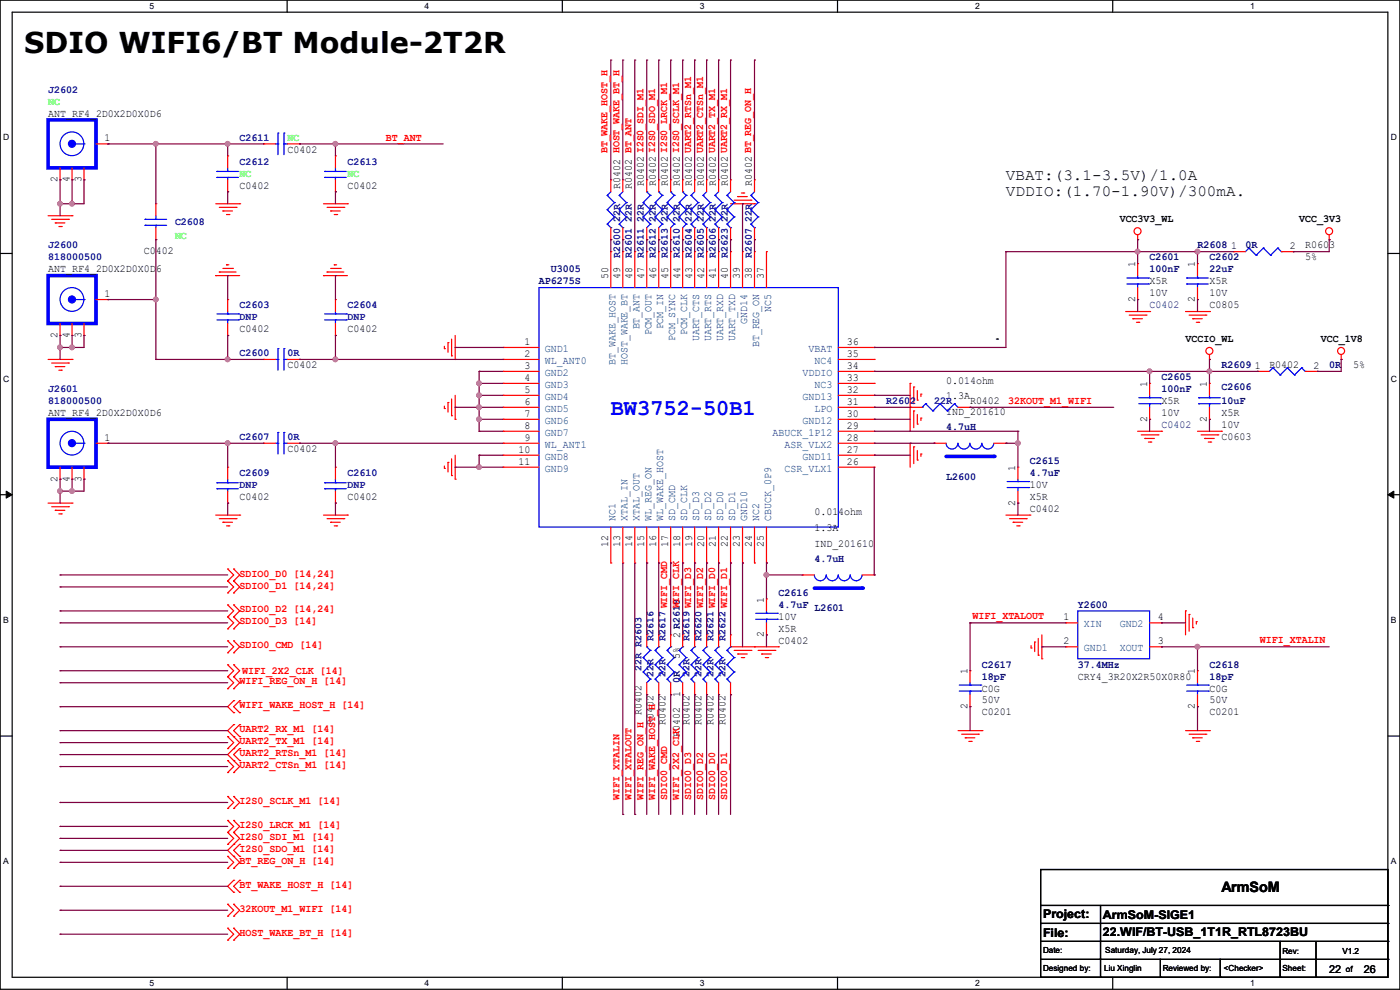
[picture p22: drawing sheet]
<svg xmlns="http://www.w3.org/2000/svg" width="297mm" height="210mm" viewBox="0 0 297 210" stroke-linecap="round" stroke-linejoin="round" font-family="sans-serif">
<defs><g id="words">
<text font-size="6.1" x="5.1" y="11.2">SDIO WIFI6/BT Module-2T2R</text>
<text font-size="4.8" fill="#00f" x="129.6" y="87.9">BW3752-50B1</text>
<g font-size="3.3">
<text x="213.4" y="38.2">VBAT:(3.1-3.5V)/1.0A</text>
<text x="213.4" y="41.5">VDDIO:(1.70-1.90V)/300mA.</text>
</g>
<text font-size="3" x="259.1" y="189.3">ArmSoM</text>
<g font-size="2.5">
<text x="221.3" y="194.7">Project:</text>
<text x="234" y="194.9">ArmSoM-SIGE1</text>
<text x="221.3" y="198.8">File:</text>
<text x="234" y="198.5">22.WIF/BT-USB_1T1R_RTL8723BU</text>
</g>
<g font-size="2.3" fill="#00009f">
<text x="10.2" y="19.7">J2602</text>
<text x="50.8" y="29.8">C2611</text>
<text x="50.8" y="34.9">C2612</text>
<text x="73.7" y="34.9">C2613</text>
<text x="37.1" y="47.6">C2608</text>
<text x="10.2" y="52.7">J2600</text>
<text x="10.2" y="55.2">818000500</text>
<text x="131.5" y="54.7" transform="rotate(-90 131.5 54.7)">R2600 22R</text>
<text x="134.1" y="54.7" transform="rotate(-90 134.1 54.7)">R2601 22R</text>
<text x="136.6" y="54.7" transform="rotate(-90 136.6 54.7)">R2611 22R</text>
<text x="139.1" y="54.7" transform="rotate(-90 139.1 54.7)">R2612 22R</text>
<text x="141.7" y="54.7" transform="rotate(-90 141.7 54.7)">R2613 22R</text>
<text x="144.2" y="54.7" transform="rotate(-90 144.2 54.7)">R2610 22R</text>
<text x="146.8" y="54.7" transform="rotate(-90 146.8 54.7)">R2604 22R</text>
<text x="149.3" y="54.7" transform="rotate(-90 149.3 54.7)">R2605 22R</text>
<text x="151.8" y="54.7" transform="rotate(-90 151.8 54.7)">R2606 22R</text>
<text x="154.4" y="54.7" transform="rotate(-90 154.4 54.7)">R2623 22R</text>
<text x="159.5" y="54.7" transform="rotate(-90 159.5 54.7)">R2607 22R</text>
<text x="50.8" y="65.4">C2603</text>
<text x="73.7" y="65.4">C2604</text>
<text x="50.8" y="67.9">DNP</text>
<text x="73.7" y="67.9">DNP</text>
<text x="50.8" y="75.6">C2600</text>
<text x="61" y="75.6">0R</text>
<text x="10.2" y="83.2">J2601</text>
<text x="10.2" y="85.7">818000500</text>
<text x="188" y="85.7">R2602</text>
<text x="198.2" y="85.7">22R</text>
<text x="50.8" y="93.3">C2607</text>
<text x="61" y="93.3">0R</text>
<text x="50.8" y="101">C2609</text>
<text x="73.7" y="101">C2610</text>
<text x="50.8" y="103.5">DNP</text>
<text x="73.7" y="103.5">DNP</text>
<text x="138.6" y="135.9" transform="rotate(-90 138.6 135.9)">R2616</text>
<text x="141.2" y="135.9" transform="rotate(-90 141.2 135.9)">R2617 WIFI_CMD</text>
<text x="146.3" y="135.9" transform="rotate(-90 146.3 135.9)">R2619 WIFI_D3</text>
<text x="148.8" y="135.9" transform="rotate(-90 148.8 135.9)">R2620 WIFI_D2</text>
<text x="151.3" y="135.9" transform="rotate(-90 151.3 135.9)">R2621 WIFI_D0</text>
<text x="153.9" y="135.9" transform="rotate(-90 153.9 135.9)">R2622 WIFI_D1</text>
<text x="136.1" y="142.3" transform="rotate(-90 136.1 142.3)">22R R2603</text>
<text x="138.6" y="143.6" transform="rotate(-90 138.6 143.6)">22R</text>
<text x="141.2" y="143.6" transform="rotate(-90 141.2 143.6)">22R</text>
<text x="146.3" y="143.6" transform="rotate(-90 146.3 143.6)">22R</text>
<text x="148.8" y="143.6" transform="rotate(-90 148.8 143.6)">22R</text>
<text x="151.3" y="143.6" transform="rotate(-90 151.3 143.6)">22R</text>
<text x="153.9" y="143.6" transform="rotate(-90 153.9 143.6)">22R</text>
</g>
<g font-size="2.3" fill="#01ff00">
<text x="10.2" y="22.2">NC</text>
<text x="61" y="29.8">NC</text>
<text x="50.8" y="37.5">NC</text>
<text x="73.7" y="37.5">NC</text>
<text x="37.1" y="50.7">NC</text>
</g>
<g font-size="2.3">
<text x="10.2" y="24.8">ANT_RF4_2D0X2D0X0D6</text>
<text x="22.1" y="30">1</text>
<text x="61" y="32.4">C0402</text>
<text x="12.2" y="38.7" transform="rotate(-90 12.2 38.7)">2</text>
<text x="14.7" y="38.7" transform="rotate(-90 14.7 38.7)">4</text>
<text x="17.3" y="38.7" transform="rotate(-90 17.3 38.7)">3</text>
<text x="50.8" y="40">C0402</text>
<text x="73.7" y="40">C0402</text>
<text x="131.5" y="40.2" transform="rotate(-90 131.5 40.2)">R0402 HOST_WAKE_BT_H</text>
<text x="134.1" y="40.2" transform="rotate(-90 134.1 40.2)">R0402 BT_ANT</text>
<text x="136.6" y="39.4" transform="rotate(-90 136.6 39.4)">R0402 I2S0_SDI_M1</text>
<text x="139.1" y="39.4" transform="rotate(-90 139.1 39.4)">R0402 I2S0_SDO_M1</text>
<text x="141.7" y="39.4" transform="rotate(-90 141.7 39.4)">R0402 I2S0_LRCK_M1</text>
<text x="144.2" y="39.4" transform="rotate(-90 144.2 39.4)">R0402 I2S0_SCLK_M1</text>
<text x="146.8" y="39.4" transform="rotate(-90 146.8 39.4)">R0402 UART2_RTSn_M1</text>
<text x="149.3" y="39.4" transform="rotate(-90 149.3 39.4)">R0402 UART2_CTSn_M1</text>
<text x="151.8" y="39.4" transform="rotate(-90 151.8 39.4)">R0402 UART2_TX_M1</text>
<text x="154.4" y="39.4" transform="rotate(-90 154.4 39.4)">R0402 UART2_RX_M1</text>
<text x="159.5" y="39.4" transform="rotate(-90 159.5 39.4)">R0402 BT_REG_ON_H</text>
<text x="237.5" y="47.1">VCC3V3_WL</text>
<text x="275.6" y="47.1">VCC_3V3</text>
<text x="30.5" y="54">C0402</text>
<text x="261.2" y="52.8">1</text>
<text x="273.6" y="52.8">2</text>
<text x="276.9" y="52.7">R0603</text>
<text x="10.2" y="57.8">ANT_RF4_2D0X2D0X0D6</text>
<text x="129" y="59.2" transform="rotate(-90 129 59.2)">50</text>
<text x="131.6" y="59.2" transform="rotate(-90 131.6 59.2)">49</text>
<text x="134.1" y="59.2" transform="rotate(-90 134.1 59.2)">48</text>
<text x="136.7" y="59.2" transform="rotate(-90 136.7 59.2)">47</text>
<text x="139.2" y="59.2" transform="rotate(-90 139.2 59.2)">46</text>
<text x="141.7" y="59.2" transform="rotate(-90 141.7 59.2)">45</text>
<text x="144.3" y="59.2" transform="rotate(-90 144.3 59.2)">44</text>
<text x="146.8" y="59.2" transform="rotate(-90 146.8 59.2)">43</text>
<text x="149.4" y="59.2" transform="rotate(-90 149.4 59.2)">42</text>
<text x="151.9" y="59.2" transform="rotate(-90 151.9 59.2)">41</text>
<text x="154.4" y="59.2" transform="rotate(-90 154.4 59.2)">40</text>
<text x="157" y="59.2" transform="rotate(-90 157 59.2)">39</text>
<text x="159.5" y="59.2" transform="rotate(-90 159.5 59.2)">38</text>
<text x="162.1" y="59.2" transform="rotate(-90 162.1 59.2)">37</text>
<text x="240.8" y="56.7" transform="rotate(-90 240.8 56.7)">1</text>
<text x="253.5" y="56.7" transform="rotate(-90 253.5 56.7)">1</text>
<text x="276.9" y="55.2">5%</text>
<text x="22.1" y="63">1</text>
<text x="240.8" y="64.1" transform="rotate(-90 240.8 64.1)">2</text>
<text x="243.9" y="60.3">X5R</text>
<text x="243.9" y="62.9">10V</text>
<text x="253.5" y="64.1" transform="rotate(-90 253.5 64.1)">2</text>
<text x="256.6" y="65.4">C0805</text>
<text x="256.6" y="60.3">X5R</text>
<text x="256.6" y="62.9">10V</text>
<text x="12.2" y="71.7" transform="rotate(-90 12.2 71.7)">2</text>
<text x="14.7" y="71.7" transform="rotate(-90 14.7 71.7)">4</text>
<text x="17.3" y="71.7" transform="rotate(-90 17.3 71.7)">3</text>
<text x="50.8" y="70.5">C0402</text>
<text x="73.7" y="70.5">C0402</text>
<text x="111.3" y="73.2">1</text>
<text x="111.3" y="75.7">2</text>
<text x="179.6" y="75.7">35</text>
<text x="179.6" y="73.2">36</text>
<text x="251.5" y="72.5">VCCIO_WL</text>
<text x="280.2" y="72.5">VCC_1V8</text>
<text x="61" y="78.1">C0402</text>
<text x="111.3" y="78.2">3</text>
<text x="111.3" y="80.8">4</text>
<text x="111.3" y="83.3">5</text>
<text x="179.6" y="83.3">32</text>
<text x="179.6" y="80.8">33</text>
<text x="179.6" y="78.2">34</text>
<text x="200.7" y="81.4">0.014ohm</text>
<text x="243.3" y="82.1" transform="rotate(-90 243.3 82.1)">1</text>
<text x="256" y="82.1" transform="rotate(-90 256 82.1)">1</text>
<text x="266.2" y="78.2">1</text>
<text x="269.3" y="78.1">R0402</text>
<text x="278.7" y="78.2">2</text>
<text x="287.1" y="78.1">5%</text>
<text x="10.2" y="88.3">ANT_RF4_2D0X2D0X0D6</text>
<text x="111.3" y="85.9">6</text>
<text x="111.3" y="88.4">7</text>
<text x="179.6" y="88.4">30</text>
<text x="179.6" y="85.9">31</text>
<text x="200.7" y="88">IND_201610</text>
<text x="200.7" y="84.7">1.3A</text>
<text x="205.8" y="85.7">R0402</text>
<text x="243.3" y="89.5" transform="rotate(-90 243.3 89.5)">2</text>
<text x="246.4" y="85.7">X5R</text>
<text x="246.4" y="88.3">10V</text>
<text x="256" y="89.5" transform="rotate(-90 256 89.5)">2</text>
<text x="259.1" y="88.3">X5R</text>
<text x="22.1" y="93.5">1</text>
<text x="61" y="95.9">C0402</text>
<text x="111.3" y="90.9">8</text>
<text x="111.3" y="93.5">9</text>
<text x="179.6" y="93.5">28</text>
<text x="179.6" y="90.9">29</text>
<text x="259.1" y="93.3">C0603</text>
<text x="259.1" y="90.8">10V</text>
<text x="110" y="96">10</text>
<text x="110" y="98.6">11</text>
<text x="179.6" y="98.6">26</text>
<text x="179.6" y="96">27</text>
<text x="215.4" y="99.9" transform="rotate(-90 215.4 99.9)">1</text>
<text x="12.2" y="102.2" transform="rotate(-90 12.2 102.2)">2</text>
<text x="14.7" y="102.2" transform="rotate(-90 14.7 102.2)">4</text>
<text x="17.3" y="102.2" transform="rotate(-90 17.3 102.2)">3</text>
<text x="50.8" y="106">C0402</text>
<text x="73.7" y="106">C0402</text>
<text x="215.4" y="107.2" transform="rotate(-90 215.4 107.2)">2</text>
<text x="218.5" y="106">X5R</text>
<text x="218.5" y="103.5">10V</text>
<text x="172.8" y="112.7">1.3A</text>
<text x="172.8" y="109.3">0.014ohm</text>
<text x="218.5" y="108.6">C0402</text>
<text x="129" y="116.1" transform="rotate(-90 129 116.1)">12</text>
<text x="131.6" y="116.1" transform="rotate(-90 131.6 116.1)">13</text>
<text x="134.1" y="116.1" transform="rotate(-90 134.1 116.1)">14</text>
<text x="136.7" y="116.1" transform="rotate(-90 136.7 116.1)">15</text>
<text x="139.2" y="116.1" transform="rotate(-90 139.2 116.1)">16</text>
<text x="141.7" y="116.1" transform="rotate(-90 141.7 116.1)">17</text>
<text x="144.3" y="116.1" transform="rotate(-90 144.3 116.1)">18</text>
<text x="146.8" y="116.1" transform="rotate(-90 146.8 116.1)">19</text>
<text x="149.4" y="116.1" transform="rotate(-90 149.4 116.1)">20</text>
<text x="151.9" y="116.1" transform="rotate(-90 151.9 116.1)">21</text>
<text x="154.4" y="116.1" transform="rotate(-90 154.4 116.1)">22</text>
<text x="157" y="116.1" transform="rotate(-90 157 116.1)">23</text>
<text x="159.5" y="116.1" transform="rotate(-90 159.5 116.1)">24</text>
<text x="162.1" y="116.1" transform="rotate(-90 162.1 116.1)">25</text>
<text x="172.8" y="116">IND_201610</text>
<text x="162.1" y="127.8" transform="rotate(-90 162.1 127.8)">1</text>
<text x="165.1" y="131.4">10V</text>
<text x="225.6" y="131.6">1</text>
<text x="245.7" y="131.6">4</text>
<text x="144.3" y="135.4" transform="rotate(-90 144.3 135.4)">2 R2618</text>
<text x="162.1" y="135.2" transform="rotate(-90 162.1 135.2)">2</text>
<text x="165.1" y="136.5">C0402</text>
<text x="165.1" y="134">X5R</text>
<text x="225.6" y="136.7">2</text>
<text x="245.7" y="136.7">3</text>
<text x="144.2" y="139.7" transform="rotate(-90 144.2 139.7)">5%</text>
<text x="205.2" y="143" transform="rotate(-90 205.2 143)">1</text>
<text x="253.5" y="143" transform="rotate(-90 253.5 143)">1</text>
<text x="144.3" y="147.9" transform="rotate(-90 144.3 147.9)">1</text>
<text x="208.3" y="146.7">C0G</text>
<text x="208.3" y="149.2">50V</text>
<text x="228.6" y="144.1">CRY4_3R20X2R50X0R80</text>
<text x="256.6" y="146.7">C0G</text>
<text x="256.6" y="149.2">50V</text>
<text x="138.6" y="153.7" transform="rotate(-90 138.6 153.7)">R0402</text>
<text x="141.2" y="153.7" transform="rotate(-90 141.2 153.7)">R0402</text>
<text x="146.3" y="153.7" transform="rotate(-90 146.3 153.7)">R0402</text>
<text x="148.8" y="153.7" transform="rotate(-90 148.8 153.7)">R0402</text>
<text x="151.3" y="153.7" transform="rotate(-90 151.3 153.7)">R0402</text>
<text x="153.9" y="153.7" transform="rotate(-90 153.9 153.7)">R0402</text>
<text x="205.2" y="150.4" transform="rotate(-90 205.2 150.4)">2</text>
<text x="208.3" y="151.8">C0201</text>
<text x="253.5" y="150.4" transform="rotate(-90 253.5 150.4)">2</text>
<text x="256.6" y="151.8">C0201</text>
<text x="144.2" y="156.3" transform="rotate(-90 144.2 156.3)">R0402</text>
<text x="282" y="206.3">22</text>
<text x="289.3" y="206.3">26</text>
</g>
<g font-size="2.3" fill="#f00">
<text x="81.8" y="29.8">BT_ANT</text>
<text x="128.9" y="32.6" transform="rotate(-90 128.9 32.6)">BT_WAKE_HOST_H</text>
<text x="213.9" y="85.7">32KOUT_M1_WIFI</text>
<text x="50.8" y="122.3">SDIO0_D0 [14,24]</text>
<text x="50.8" y="124.8">SDIO0_D1 [14,24]</text>
<text x="50.8" y="129.9">SDIO0_D2 [14,24]</text>
<text x="144.1" y="129.1" transform="rotate(-90 144.1 129.1)">WIFI_CLK</text>
<text x="206.3" y="131.4">WIFI_XTALOUT</text>
<text x="50.8" y="132.5">SDIO0_D3 [14]</text>
<text x="50.8" y="137.5">SDIO0_CMD [14]</text>
<text x="267.3" y="136.5">WIFI_XTALIN</text>
<text x="51.4" y="142.9">WIFI_2X2_CLK [14]</text>
<text x="50.8" y="145.2">WIFI_REG_ON_H [14]</text>
<text x="50.8" y="150.2">WIFI_WAKE_HOST_H [14]</text>
<text x="50.8" y="155.3">UART2_RX_M1 [14]</text>
<text x="50.8" y="157.9">UART2_TX_M1 [14]</text>
<text x="50.8" y="160.4">UART2_RTSn_M1 [14]</text>
<text x="50.8" y="162.9">UART2_CTSn_M1 [14]</text>
<text x="50.8" y="170.6">I2S0_SCLK_M1 [14]</text>
<text x="131.4" y="169.7" transform="rotate(-90 131.4 169.7)">WIFI_XTALIN</text>
<text x="133.9" y="169.7" transform="rotate(-90 133.9 169.7)">WIFI_XTALOUT</text>
<text x="136.5" y="169.7" transform="rotate(-90 136.5 169.7)">WIFI_REG_ON_H R0402</text>
<text x="139" y="169.7" transform="rotate(-90 139 169.7)">WIFI_WAKE_HOST_H</text>
<text x="141.6" y="169.7" transform="rotate(-90 141.6 169.7)">SDIO0_CMD</text>
<text x="144.1" y="169.7" transform="rotate(-90 144.1 169.7)">WIFI_2X2_CLK</text>
<text x="146.6" y="169.7" transform="rotate(-90 146.6 169.7)">SDIO0_D3</text>
<text x="149.2" y="169.7" transform="rotate(-90 149.2 169.7)">SDIO0_D2</text>
<text x="151.7" y="169.7" transform="rotate(-90 151.7 169.7)">SDIO0_D0</text>
<text x="154.3" y="169.7" transform="rotate(-90 154.3 169.7)">SDIO0_D1</text>
<text x="50.8" y="175.6">I2S0_LRCK_M1 [14]</text>
<text x="50.8" y="178.2">I2S0_SDI_M1 [14]</text>
<text x="50.8" y="180.7">I2S0_SDO_M1 [14]</text>
<text x="50.8" y="183.3">BT_REG_ON_H [14]</text>
<text x="50.8" y="188.3">BT_WAKE_HOST_H [14]</text>
<text x="50.8" y="193.4">32KOUT_M1_WIFI [14]</text>
<text x="50.8" y="198.5">HOST_WAKE_BT_H [14]</text>
</g>
<g font-size="2.3" fill="#00007f">
<text x="254" y="52.7">R2608</text>
<text x="264.2" y="52.7">0R</text>
<text x="116.9" y="57.8">U3005</text>
<text x="243.9" y="55.2">C2601</text>
<text x="243.9" y="57.8">100nF</text>
<text x="256.6" y="55.2">C2602</text>
<text x="256.6" y="57.8">22uF</text>
<text x="114.3" y="60.3">AP6275S</text>
<text x="243.9" y="65.4">C0402</text>
<text x="246.4" y="80.6">C2605</text>
<text x="246.4" y="83.2">100nF</text>
<text x="259.1" y="78.1">R2609</text>
<text x="259.1" y="82.7">C2606</text>
<text x="282" y="78.1">0R</text>
<text x="259.1" y="85.7">10uF</text>
<text x="200.7" y="91.3">4.7uH</text>
<text x="246.4" y="90.8">C0402</text>
<text x="200.7" y="101.7">L2600</text>
<text x="218.5" y="98.4">C2615</text>
<text x="218.5" y="101">4.7uF</text>
<text x="172.8" y="119.3">4.7uH</text>
<text x="165.1" y="126.4">C2616</text>
<text x="165.1" y="128.9">4.7uF</text>
<text x="172.8" y="129.7">L2601</text>
<text x="228.6" y="128.9">Y2600</text>
<text x="208.3" y="141.6">C2617</text>
<text x="228.6" y="141.6">37.4MHz</text>
<text x="256.6" y="141.6">C2618</text>
<text x="144.2" y="144.8" transform="rotate(-90 144.2 144.8)">0R</text>
<text x="208.3" y="144.1">18pF</text>
<text x="256.6" y="144.1">18pF</text>
</g>
<g font-size="2.3" fill="#003f7f">
<text x="135.6" y="69.9" transform="rotate(-90 135.6 69.9)">BT_ANT</text>
<text x="138.2" y="71.2" transform="rotate(-90 138.2 71.2)">PCM_OUT</text>
<text x="140.7" y="69.9" transform="rotate(-90 140.7 69.9)">PCM_IN</text>
<text x="145.8" y="71.2" transform="rotate(-90 145.8 71.2)">PCM_CLK</text>
<text x="158.5" y="68.6" transform="rotate(-90 158.5 68.6)">GND14</text>
<text x="163.6" y="66.1" transform="rotate(-90 163.6 66.1)">NC5</text>
<text x="115.6" y="74.6">GND1</text>
<text x="115.6" y="77.2">WL_ANT0</text>
<text x="130.6" y="77.5" transform="rotate(-90 130.6 77.5)">BT_WAKE_HOST</text>
<text x="133.1" y="77.5" transform="rotate(-90 133.1 77.5)">HOST_WAKE_BT</text>
<text x="143.3" y="72.4" transform="rotate(-90 143.3 72.4)">PCM_SYNC</text>
<text x="148.3" y="72.4" transform="rotate(-90 148.3 72.4)">UART_CTS</text>
<text x="150.9" y="72.4" transform="rotate(-90 150.9 72.4)">UART_RTS</text>
<text x="153.4" y="72.4" transform="rotate(-90 153.4 72.4)">UART_RXD</text>
<text x="156" y="72.4" transform="rotate(-90 156 72.4)">UART_TXD</text>
<text x="161" y="73.7" transform="rotate(-90 161 73.7)">BT_REG_ON</text>
<text x="171.5" y="74.6">VBAT</text>
<text x="172.8" y="77.2">NC4</text>
<text x="115.6" y="79.7">GND2</text>
<text x="115.6" y="82.3">GND3</text>
<text x="170.2" y="79.7">VDDIO</text>
<text x="172.8" y="82.3">NC3</text>
<text x="115.6" y="84.8">GND4</text>
<text x="115.6" y="87.3">GND5</text>
<text x="115.6" y="89.9">GND6</text>
<text x="170.2" y="89.9">GND12</text>
<text x="170.2" y="84.8">GND13</text>
<text x="172.8" y="87.3">LPO</text>
<text x="115.6" y="92.4">GND7</text>
<text x="115.6" y="95">WL_ANT1</text>
<text x="163.9" y="92.4">ABUCK_1P12</text>
<text x="166.4" y="95">ASR_VLX2</text>
<text x="115.6" y="97.5">GND8</text>
<text x="115.6" y="100">GND9</text>
<text x="166.4" y="100">CSR_VLX1</text>
<text x="170.2" y="97.5">GND11</text>
<text x="130.6" y="110.5" transform="rotate(-90 130.6 110.5)">NC1</text>
<text x="133.1" y="110.5" transform="rotate(-90 133.1 110.5)">XTAL_IN</text>
<text x="135.6" y="110.5" transform="rotate(-90 135.6 110.5)">XTAL_OUT</text>
<text x="138.2" y="110.5" transform="rotate(-90 138.2 110.5)">WL_REG_ON</text>
<text x="140.7" y="110.5" transform="rotate(-90 140.7 110.5)">WL_WAKE_HOST</text>
<text x="143.3" y="110.5" transform="rotate(-90 143.3 110.5)">SD_CMD</text>
<text x="145.8" y="110.5" transform="rotate(-90 145.8 110.5)">SD_CLK</text>
<text x="148.3" y="110.5" transform="rotate(-90 148.3 110.5)">SD_D3</text>
<text x="150.9" y="110.5" transform="rotate(-90 150.9 110.5)">SD_D2</text>
<text x="153.4" y="110.5" transform="rotate(-90 153.4 110.5)">SD_D0</text>
<text x="156" y="110.5" transform="rotate(-90 156 110.5)">SD_D1</text>
<text x="158.5" y="110.5" transform="rotate(-90 158.5 110.5)">GND10</text>
<text x="161" y="110.5" transform="rotate(-90 161 110.5)">NC2</text>
<text x="163.6" y="110.5" transform="rotate(-90 163.6 110.5)">CBUCK_0P9</text>
<text x="229.9" y="133.1">XIN</text>
<text x="237.5" y="133.1">GND2</text>
<text x="229.9" y="138.1">GND1</text>
<text x="237.5" y="138.1">XOUT</text>
</g>
<g font-size="1.8">
<text x="31.7" y="1.9">5</text>
<text x="90.1" y="1.9">4</text>
<text x="148.5" y="1.9">3</text>
<text x="206.8" y="1.9">2</text>
<text x="265.2" y="1.9">1</text>
<text x=".7" y="29.8">D</text>
<text x="295.1" y="29.8">D</text>
<text x=".7" y="80.9">C</text>
<text x="295.1" y="80.9">C</text>
<text x=".7" y="132.1">B</text>
<text x="295.1" y="132.1">B</text>
<text x=".7" y="183.3">A</text>
<text x="295.1" y="183.3">A</text>
<text x="221.3" y="202.1">Date:</text>
<text x="234.5" y="202.1">Saturday, July 27, 2024</text>
<text x="272.1" y="202.3">Rev:</text>
<text x="284.8" y="202.3">V1.2</text>
<text x="31.7" y="209.2">5</text>
<text x="90.1" y="209.2">4</text>
<text x="148.5" y="209.2">3</text>
<text x="206.8" y="209.2">2</text>
<text x="221.3" y="205.9">Designed by:</text>
<text x="234.2" y="205.9">Liu Xinglin</text>
<text x="246.7" y="205.9">Reviewed by:</text>
<text x="259.6" y="205.9">&lt;Checker&gt;</text>
<text x="265.2" y="209.2">1</text>
<text x="272.1" y="205.9">Sheet:</text>
<text x="285.5" y="206.1">of</text>
</g>
</g></defs>
<g fill="none" stroke="#000" stroke-width=".25">
<path d="M0 0h297v209.8h-297zM2.6 2.6h291.8v204.7h-291.8zM60.9 0v2.6M119.3 0v2.6M177.7 0v2.6M236.1 0v2.6M0 53.8h2.6M294.4 53.8h2.6M211.4 71.9h.2M211.6 71.9h.1M0 104.9h2.6M294.4 104.9h2.6"/>
<path d="M0 156.1h2.6M294.4 156.1h2.6M220.8 184.4h73.6v22.9h-73.6zM220.8 192.1h73.6M220.8 195.9h73.6M220.8 199.7h73.6M233.5 192.1v15.2M271.6 199.7v7.6M279.2 199.7v7.6M294.4 192.1h.1M294.4 195.9h.1M294.4 199.7h.1"/>
<path d="M60.9 207.3v2.5M119.3 207.3v2.5M177.7 207.3v2.5M220.8 203.5h73.6M233.5 207.3h.1M236.1 207.3v2.5M246.2 207.3h.1M246.2 203.5v3.8M258.9 207.3h.1M258.9 203.5v3.8M271.6 207.3h.1M279.2 207.3h.1"/>
<path d="M294.4 203.5h.1"/>
</g>
<path d="M1.3 104.2l1.3 .7-1.3 .8zM294.4 104.9l1.3-.7v1.5z" fill="#000"/>
<path d="M1.3 104.2l1.3 .7-1.3 .8zM294.4 104.9l1.3-.7v1.5z" fill="none" stroke="#000" stroke-width=".21"/>
<g fill="none" stroke="#f00" stroke-width=".25">
<path d="M137.2 38.1h.1M137.2 38.1v2.6M160.1 38.1h.1M160.1 38.1v2.6M10.2 45.8h5.1M11 46.5h3.5M11.7 47.3h.1M11.7 47.3h2.1M12.5 48h.5M13 48h.1M14.5 46.5h.1M15.3 45.8h.1"/>
<path d="M45.8 58.5h.1M45.8 43.2h5M45.8 58.5h5M46.5 57.7h.1M46.5 44h3.6M46.5 57.7h3.6M47.3 44.7h.1M47.3 44.7h2M47.3 56.9h2M48 56.2h.1M48 45.5h.6M48 56.2h.6"/>
<path d="M48.6 45.5h.1M49.3 56.9h.1M50.1 44h.1M50.8 43.2h.1M68.6 58.5h.1M68.6 43.2h5.1M68.6 58.5h5.1M69.4 57.7h.1M69.4 44h3.5M69.4 57.7h3.5M70.1 44.7h.1M70.1 44.7h2.1"/>
<path d="M70.1 56.9h2.1M70.9 56.2h.1M70.9 45.5h.5M70.9 56.2h.5M71.4 45.5h.1M72.2 56.9h.1M72.9 44h.1M73.7 43.2h.1M129.6 53.4h.1M129.6 53.4v7.6M132.1 53.4h.1M132.1 53.4v7.6"/>
<path d="M134.7 53.4h.1M134.7 53.4v7.6M137.2 53.4h.1M137.2 50.8h.1M137.2 48.3v2.5M137.2 53.4v7.6M139.7 53.4h.1M139.7 53.4v7.6M142.3 53.4h.1M142.3 53.4v7.6M144.8 53.4h.1M144.8 53.4v7.6"/>
<path d="M147.4 53.4h.1M147.4 53.4v7.6M149.9 53.4h.1M149.9 53.4v7.6M152.4 53.4h.1M152.4 53.4v7.6M155 53.4h.1M155 43.2h5.1M155 53.4v7.6M155.7 42.5h3.6M156.5 41.7h.1M156.5 41.7h2"/>
<path d="M157.3 40.9h.5M157.5 53.4h.1M157.5 53.4v7.6M157.8 40.9h.1M159.3 42.5h.1M160.1 43.2h.1M160.1 53.4h.1M160.1 50.8h.1M160.1 48.3v2.5M160.1 53.4v7.6M162.6 53.4h.1M162.6 53.4v7.6"/>
<path d="M241.3 50.8h.1M241.3 55.9h.1M241.3 49.8v1M241.3 55.9v2.6M261.7 53.4h.1M261.7 53.4h2.5M271.8 53.4h2.6M274.4 53.4h.1M282 50.8h.1M282 49.8v1M10.2 76.2h5.1M11 77h3.5"/>
<path d="M11.7 77.8h.1M11.7 77.8h2.1M12.5 78.5h.5M13 78.5h.1M14.5 77h.1M15.3 76.2h.1M48.3 63.5h.1M48.3 71.2h.1M48.3 63.5v2.6M48.3 68.6v2.6M94.3 74h.1M94.3 73.4v.6"/>
<path d="M95 72.7h.1M95 72.7v2M95.8 75.5h.1M95.8 71.9v3.6M96.6 76.2h.1M96.6 71.2v5M106.7 73.7h.1M106.7 76.2h.1M106.7 78.8h.1M106.7 76.2h7.6M106.7 73.7h7.6M106.7 78.8h7.6"/>
<path d="M177.8 76.2h7.7M177.8 73.7h7.7M177.8 78.8h7.7M185.5 78.8h.1M185.5 76.2h.1M185.5 73.7h.1M238.8 66.1h5.1M239.6 66.8h3.5M240.3 67.6h.1M240.3 67.6h2.1M241.1 68.4h.5M241.3 63.5h.1"/>
<path d="M241.3 61v2.5M241.6 68.4h.1M243.1 66.8h.1M243.9 66.1h.1M251.5 66.1h5.1M252.3 66.8h3.5M253 67.6h.1M253 67.6h2.1M253.8 68.4h.5M254.3 68.4h.1M255.8 66.8h.1M256.6 76.2h.1"/>
<path d="M256.6 66.1h.1M256.6 75.2v1M284.5 76.2h.1M284.5 75.2v1M94.3 86.7h.1M94.3 99.4h.1M94.3 86.1v.6M94.3 98.8v.6M95 85.4h.1M95 98.1h.1M95 85.4v2M95 98.1v2"/>
<path d="M95.8 88.2h.1M95.8 84.6v3.6M95.8 97.3v3.6M96.6 88.9h.1M96.6 83.9v5M96.6 96.6v5M106.7 81.3h.1M106.7 83.9h.1M106.7 86.4h.1M106.7 88.9h.1M106.7 91.5h.1M106.7 94h.1"/>
<path d="M106.7 96.6h.1M106.7 99.1h.1M106.7 91.5h7.6M106.7 81.3h7.6M106.7 83.9h7.6M106.7 86.4h7.6M106.7 88.9h7.6M106.7 94h7.6M106.7 96.6h7.6M106.7 99.1h7.6M177.8 91.5h7.7M177.8 81.3h7.7"/>
<path d="M177.8 83.9h7.7M177.8 86.4h7.7M177.8 88.9h7.7M177.8 94h7.7M177.8 96.6h7.7M177.8 99.1h7.7M185.5 99.1h.1M185.5 96.6h.1M185.5 94h.1M185.5 91.5h.1M185.5 88.9h.1M185.5 86.4h.1"/>
<path d="M185.5 83.9h.1M185.5 81.3h.1M193.1 81.3h.1M193.1 94h.1M193.1 86.4h.1M193.1 81.3v10.2M193.1 94v5.1M193.8 82.1h.1M193.8 94.8h.1M193.8 87.2h.1M193.8 82.1v3.5M193.8 87.2v3.5"/>
<path d="M193.8 94.8v3.5M194.6 84.9h.1M194.6 97.6h.1M194.6 90h.1M194.6 82.8v2.1M194.6 87.9v2.1M194.6 95.5v2.1M195.4 83.6h.1M195.4 96.3h.1M195.4 88.7h.1M195.4 83.6v.5M195.4 88.7v.5"/>
<path d="M195.4 96.3v.5M241.3 91.5h5.1M242.1 92.2h3.6M242.9 93h.1M242.9 93h2M243.6 93.8h.5M243.9 81.3h.1M243.9 88.9h.1M243.9 81.3v2.6M243.9 86.4v2.5M244.1 93.8h.1M245.7 92.2h.1"/>
<path d="M246.4 91.5h.1M254 91.5h5.1M254.8 92.2h3.6M255.6 93h.1M255.6 93h2M256.3 93.8h.5M256.8 93.8h.1M258.4 92.2h.1M259.1 91.5h.1M10.2 106.7h5.1M11 107.5h3.5M11.7 108.2h.1"/>
<path d="M11.7 108.2h2.1M12.5 109h.5M13 109h.1M14.5 107.5h.1M15.3 106.7h.1M45.8 109.3h5M46.5 110h3.6M47.3 110.8h.1M47.3 110.8h2M48 111.5h.6M48.6 111.5h.1M50.1 110h.1"/>
<path d="M50.8 109.3h.1M68.6 109.3h5.1M69.4 110h3.5M70.1 110.8h.1M70.1 110.8h2.1M70.9 111.5h.5M71.4 111.5h.1M72.9 110h.1M73.7 109.3h.1M95.8 100.9h.1M96.6 101.6h.1M129.6 119.4h.1"/>
<path d="M129.6 111.8v7.6M132.1 119.4h.1M132.1 111.8v7.6M134.7 119.4h.1M134.7 111.8v7.6M137.2 119.4h.1M137.2 111.8v7.6M139.7 119.4h.1M139.7 111.8v7.6M142.3 119.4h.1M142.3 111.8v7.6M144.8 119.4h.1"/>
<path d="M144.8 111.8v7.6M147.4 119.4h.1M147.4 111.8v7.6M149.9 119.4h.1M149.9 111.8v7.6M152.4 119.4h.1M152.4 111.8v7.6M155 119.4h.1M155 111.8v7.6M157.5 119.4h.1M157.5 111.8v7.6M160.1 119.4h.1"/>
<path d="M160.1 111.8v7.6M162.6 119.4h.1M162.6 111.8v7.6M213.4 109.3h5.1M214.2 110h3.5M214.9 110.8h.1M214.9 110.8h2.1M215.7 111.5h.5M216.2 111.5h.1M217.7 110h.1M218.5 109.3h.1M48.3 123.2h.1"/>
<path d="M48.3 120.7h.1M48.3 125.8h.1M48.3 130.9h.1M48.3 128.3h.1M48.3 133.4h.1M48.3 138.5h.1M48.3 135.9h.1M48.3 120.7l1.3 1.3-1.3 1.2M48.3 123.2l1.3 1.3-1.3 1.3M48.3 128.3l1.3 1.3-1.3 1.3M48.3 130.9l1.3 1.2-1.3 1.3M48.3 135.9l1.3 1.3-1.3 1.3"/>
<path d="M49.6 123.2h.1M49.6 120.7h.1M49.6 125.8h.1M49.6 130.9h.1M49.6 128.3h.1M49.6 133.4h.1M49.6 138.5h.1M49.6 135.9h.1M49.6 120.7l1.2 1.3-1.2 1.2M49.6 123.2l1.2 1.3-1.2 1.3M49.6 128.3l1.2 1.3-1.2 1.3M49.6 130.9l1.2 1.2-1.2 1.3"/>
<path d="M49.6 135.9l1.2 1.3-1.2 1.3M137.2 134.7h.1M137.2 134.7v2.5M147.4 134.7h.1M147.4 134.7v2.5M155 137.2h10.1M155.7 138h3.6M156.5 138.7h.1M156.5 138.7h2M157.3 139.5h.5M157.8 139.5h.1M159.3 138h.1"/>
<path d="M160.1 137.2h.1M160.8 138h3.6M161.6 138.7h.1M161.6 138.7h2M162.3 139.5h.6M162.9 139.5h.1M164.4 138h.1M165.1 137.2h.1M218.7 137.5h.1M218.7 136.9v.6M219.5 136.2h.1M219.5 136.2v2"/>
<path d="M220.3 139h.1M220.3 135.4v3.6M221 139.7h.1M221 134.7v5M251.5 129.6h.1M251.5 129.6v5.1M252.3 130.3h.1M252.3 130.3v3.6M253 133.1h.1M253 131.1v2M253.8 131.9h.1M253.8 131.9v.5"/>
<path d="M48.3 143.6h.1M48.3 141h.1M48.3 146.1h.1M48.3 158.8h.1M48.3 156.3h.1M48.3 141l1.3 1.3-1.3 1.3M48.3 143.6l1.3 1.2-1.3 1.3M48.3 156.3l1.3 1.2-1.3 1.3M49.6 143.6h.1M49.6 141h.1M49.6 146.1h.1M49.6 148.6h.1"/>
<path d="M49.6 151.2h.1M49.6 153.7h.1M49.6 156.3h.1M49.6 158.8h.1M49.6 141l1.2 1.3-1.2 1.3M49.6 143.6l1.2 1.2-1.2 1.3M49.6 148.6l-1.3 1.3 1.3 1.3M49.6 153.7l-1.3 1.3 2.5 2.5-2.5 2.6 2.5 2.5-1.2 1.3M50.8 151.2h.1M50.8 148.6h.1M50.8 156.3h.1M50.8 153.7h.1"/>
<path d="M50.8 158.8h.1M50.8 148.6l-1.2 1.3 1.2 1.3M50.8 153.7l-1.2 1.3 1.2 1.3M50.8 158.8l-1.2 1.3 1.2 1.2M137.2 147.4h.1M137.2 144.8v2.6M147.4 147.4h.1M147.4 144.8v2.6M203.2 155h5.1M204 155.7h3.6M204.8 156.5h.1M204.8 156.5h2"/>
<path d="M205.5 157.3h.5M206 157.3h.1M207.6 155.7h.1M208.3 155h.1M251.5 155h5.1M252.3 155.7h3.5M253 156.5h.1M253 156.5h2.1M253.8 157.3h.5M254.3 157.3h.1M255.8 155.7h.1M256.6 155h.1"/>
<path d="M48.3 163.9h.1M48.3 161.3h.1M48.3 171.5h.1M48.3 169h.1M48.3 176.6h.1M48.3 174h.1M48.3 179.1h.1M48.3 161.3l1.3 1.3-1.3 1.3M48.3 169l1.3 1.2-1.3 1.3M48.3 174l1.3 1.3-1.3 1.3M48.3 176.6l1.3 1.2-1.3 1.3M49.6 161.3h.1"/>
<path d="M49.6 163.9h.1M49.6 171.5h.1M49.6 169h.1M49.6 176.6h.1M49.6 174h.1M49.6 179.1h.1M49.6 169l1.2 1.2-1.2 1.3M49.6 174l1.2 1.3-1.2 1.3M49.6 176.6l1.2 1.2-2.5 2.6 2.5 2.5-1.2 1.3M50.8 161.3h.1M50.8 179.1h.1M50.8 179.1l-1.2 1.3 1.2 1.3"/>
<path d="M48.3 184.2h.1M48.3 181.7h.1M48.3 194.4h.1M48.3 191.8h.1M48.3 199.4h.1M48.3 196.9h.1M48.3 181.7l1.3 1.2-1.3 1.3M48.3 191.8l1.3 1.3-1.3 1.3M48.3 196.9l1.3 1.3-1.3 1.2M49.6 181.7h.1M49.6 184.2h.1M49.6 186.7h.1"/>
<path d="M49.6 189.3h.1M49.6 194.4h.1M49.6 191.8h.1M49.6 199.4h.1M49.6 196.9h.1M49.6 186.7l-1.3 1.3 1.3 1.3M49.6 191.8l1.2 1.3-1.2 1.3M49.6 196.9l1.2 1.3-1.2 1.2M50.8 181.7h.1M50.8 189.3h.1M50.8 186.7h.1M50.8 186.7l-1.2 1.3 1.2 1.3"/>
<circle cx="241.3" cy="49" r=".74"/>
<circle cx="282" cy="49" r=".74"/>
<circle cx="256.6" cy="74.4" r=".74"/>
<circle cx="284.5" cy="74.4" r=".74"/>
</g>
<g fill="none" stroke="#00f" stroke-width=".25">
<path d="M136.4 46h.1M136.4 43h.1M136.4 46l1.6 1.5M136.4 43l1.6 1.5M137.2 40.7h.1M137.2 40.7l.8 .7M138 47.5h.1M138 44.5h.1M138 41.4h.1M138 47.5l-.8 .8M138 44.5l-1.6 1.5M138 41.4l-1.6 1.6"/>
<path d="M159.3 41.4h.1M159.3 44.5h.1M159.3 47.5h.1M159.3 41.4l1.5 1.6M159.3 44.5l1.5 1.5M159.3 47.5l.8 .8M160.1 48.3h.1M160.1 40.7l-.8 .7M160.8 43h.1M160.8 46h.1M160.8 43l-1.5 1.5M160.8 46l-1.5 1.5"/>
<path d="M239.1 59h4.5M241.3 59h.1M241.3 58.5v.5M243.6 59h.1M265 52.6h.1M265 52.6l-.8 .8M265 52.6l1.5 1.5M266.5 54.1h.1M268 52.6h.1M268 52.6l-1.5 1.5M268 52.6l1.5 1.5M269.5 54.1h.1"/>
<path d="M271.1 52.6h.1M271.1 52.6l-1.6 1.5M271.1 52.6l.7 .8M271.8 53.4h.1M46 67.9h4.6M46 66.6h4.6M48.3 66.6h.1M48.3 67.9h.1M48.3 66.1v.5M48.3 67.9v.7M50.6 67.9h.1M50.6 66.6h.1"/>
<path d="M114.3 61h63.5v50.8h-63.5zM239.1 60.2h4.5M241.3 60.2h.1M241.3 60.2v.8M243.6 60.2h.1M200.7 94a1.25 1.25 0 0 0 1.3 1.3 1.25 1.25 0 0 0 1.2-1.3M203.2 94a1.25 1.25 0 0 0 1.3 1.3 1.25 1.25 0 0 0 1.2-1.3M205.8 94a1.25 1.25 0 0 0 1.2 1.3 1.25 1.25 0 0 0 1.3-1.3M208.3 94a1.25 1.25 0 0 0 1.3 1.3 1.25 1.25 0 0 0 1.2-1.3M241.6 85.6h4.6M241.6 84.4h4.6M243.9 84.4h.1"/>
<path d="M243.9 85.6h.1M243.9 83.9v.5M243.9 85.6v.8M246.2 85.6h.1M246.2 84.4h.1M136.4 139.5h.1M136.4 139.5l1.6 1.5M137.2 137.2h.1M137.2 137.2l.8 .8M138 138h.1M138 138l-1.6 1.5M146.6 138h.1"/>
<path d="M146.6 138l1.5 1.5M147.4 137.2h.1M147.4 137.2l-.8 .8M148.1 139.5h.1M148.1 139.5l-1.5 1.5M136.4 142.5h.1M136.4 142.5l1.6 1.6M138 144.1h.1M138 141h.1M138 144.1l-.8 .7M138 141l-1.6 1.5M146.6 144.1h.1"/>
<path d="M146.6 141h.1M146.6 144.1l.8 .7M146.6 141l1.5 1.5M148.1 142.5h.1M148.1 142.5l-1.5 1.6"/>
</g>
<path d="M200.7 96.8h10.2" fill="none" stroke="#00f" stroke-width=".76"/>
<circle cx="210.9" cy="96.8" r=".38" fill="#00f"/>
<path d="M71.2 33.1h.1M71.2 33.1v2.5M71.2 38.1v2.6M139.7 38.1h.1M139.7 38.1v2.6M71.2 40.7h.1M139.7 50.8h.1M139.7 48.3v2.5M198.2 94h.1M198.2 94h2.5M210.9 94h2.5M213.4 94h.1" fill="none" stroke="#f00" stroke-width=".25"/>
<g fill="none" stroke="#00f" stroke-width=".25">
<path d="M68.9 36.4h.1M68.9 37.6h.1M68.9 36.4h4.5M68.9 37.6h4.5M71.2 37.6h.1M71.2 36.4h.1M71.2 35.6v.8M71.2 37.6v.5M139 46h.1M139 43h.1M139 46l1.5 1.5M139 43l1.5 1.5"/>
<path d="M139.7 40.7h.1M139.7 40.7l.8 .7M140.5 47.5h.1M140.5 44.5h.1M140.5 41.4h.1M140.5 47.5l-.8 .8M140.5 44.5l-1.5 1.5M140.5 41.4l-1.5 1.6M172.8 122a1.25 1.25 0 0 0 1.2 1.2 1.25 1.25 0 0 0 1.3-1.2 1.27 1.27 0 0 0 1.2 1.2 1.27 1.27 0 0 0 1.3-1.2M177.8 122a1.25 1.25 0 0 0 1.3 1.2 1.25 1.25 0 0 0 1.2-1.2M180.4 122a1.25 1.25 0 0 0 1.2 1.2 1.25 1.25 0 0 0 1.3-1.2"/>
</g>
<path d="M172.8 124.8h10.1" fill="none" stroke="#00f" stroke-width=".76"/>
<circle cx="182.9" cy="124.8" r=".38" fill="#00f"/>
<g fill="none" stroke="#f00" stroke-width=".25">
<path d="M48.3 33.1h.1M48.3 33.1v2.5M48.3 38.1v2.6M132.1 38.1h.1M132.1 38.1v2.6M147.4 38.1h.1M147.4 38.1v2.6M48.3 40.7h.1M132.1 50.8h.1M132.1 48.3v2.5M147.4 50.8h.1M147.4 48.3v2.5"/>
<path d="M71.2 63.5h.1M71.2 71.2h.1M71.2 63.5v2.6M71.2 68.6v2.6M152.4 134.7h.1M152.4 134.7v2.5M155 134.7h.1M155 134.7v2.5M170.2 122h.1M170.2 122h2.6M182.9 122h2.6M185.5 122h.1"/>
<path d="M152.4 147.4h.1M152.4 144.8v2.6M155 147.4h.1M155 144.8v2.6"/>
</g>
<g fill="none" stroke="#00f" stroke-width=".25">
<path d="M46 36.4h.1M46 37.6h.1M46 36.4h4.6M46 37.6h4.6M48.3 37.6h.1M48.3 36.4h.1M48.3 35.6v.8M48.3 37.6v.5M131.4 41.4h.1M131.4 44.5h.1M131.4 47.5h.1M131.4 41.4l1.5 1.6"/>
<path d="M131.4 44.5l1.5 1.5M131.4 47.5l.7 .8M132.1 48.3h.1M132.1 40.7l-.7 .7M132.9 43h.1M132.9 46h.1M132.9 43l-1.5 1.5M132.9 46l-1.5 1.5M146.6 41.4h.1M146.6 44.5h.1M146.6 47.5h.1M146.6 41.4l1.5 1.6"/>
<path d="M146.6 44.5l1.5 1.5M146.6 47.5l.8 .8M147.4 48.3h.1M147.4 40.7l-.8 .7M148.1 43h.1M148.1 46h.1M148.1 43l-1.5 1.5M148.1 46l-1.5 1.5M68.9 67.9h4.5M68.9 66.6h4.5M71.2 66.6h.1M71.2 67.9h.1"/>
<path d="M71.2 66.1v.5M71.2 67.9v.7M73.4 67.9h.1M73.4 66.6h.1M151.7 138h.1M151.7 138l1.5 1.5M152.4 137.2h.1M152.4 137.2l-.7 .8M153.2 139.5h.1M153.2 139.5l-1.5 1.5M154.2 138h.1M154.2 138l1.5 1.5"/>
<path d="M155 137.2h.1M155 137.2l-.8 .8M155.7 139.5h.1M155.7 139.5l-1.5 1.5M151.7 144.1h.1M151.7 141h.1M151.7 144.1l.7 .7M151.7 141l1.5 1.5M153.2 142.5h.1M153.2 142.5l-1.5 1.6M154.2 144.1h.1M154.2 141h.1"/>
<path d="M154.2 144.1l.8 .7M154.2 141l1.5 1.5M155.7 142.5h.1M155.7 142.5l-1.5 1.6"/>
</g>
<circle cx="15.3" cy="94" r=".74" fill="#00f"/>
<g fill="none" stroke="#00f" stroke-width=".25">
<path d="M30.8 46.5h.1M30.8 47.8h.1M30.8 46.5h4.5M30.8 47.8h4.5M33.1 47.8h.1M33.1 46.5h.1M33.1 45.8v.7M33.1 47.8v.5M144.1 46h.1M144.1 43h.1M144.1 46l1.5 1.5M144.1 43l1.5 1.5"/>
<path d="M144.8 40.7h.1M144.8 40.7l.8 .7M145.6 47.5h.1M145.6 44.5h.1M145.6 41.4h.1M145.6 47.5l-.8 .8M145.6 44.5l-1.5 1.5M145.6 41.4l-1.5 1.6M16 94h1.8M17.8 94h.1M58.5 94h.5M59 94h.1"/>
<path d="M59 91.7h.1M59 91.7v4.6M60.2 91.7h.1M60.2 94h.1M60.2 94h.8M60.2 91.7v4.6"/>
<circle cx="15.3" cy="94" r="2.52"/>
<circle cx="15.3" cy="94" r=".74"/>
</g>
<path d="M10.2 88.9h10.2v10.2h-10.2z" fill="none" stroke="#00f" stroke-width=".76"/>
<g fill="none" stroke="#f00" stroke-width=".25">
<path d="M144.8 38.1h.1M144.8 38.1v2.6M33.1 50.8h.1M33.1 43.2h.1M33.1 43.2v2.6M33.1 48.3v2.5M144.8 50.8h.1M144.8 48.3v2.5M12.7 99.1v2.5M15.3 99.1v2.5M17.8 99.1v2.5M20.4 94h2.5"/>
<path d="M22.9 94h.1M55.9 94h.1M55.9 94h2.6M61 94h2.5M63.5 94h.1M12.7 101.6h.1M15.3 101.6h.1M17.8 101.6h.1"/>
</g>
<circle cx="15.3" cy="30.5" r=".74" fill="#00f"/>
<g fill="none" stroke="#00f" stroke-width=".25">
<path d="M16 30.5h1.8M17.8 30.5h.1M58.5 30.5h.5M59 30.5h.1M59 28.2h.1M59 28.2v4.6M60.2 28.2h.1M60.2 30.5h.1M60.2 30.5h.8M60.2 28.2v4.6M128.8 41.4h.1M128.8 44.5h.1"/>
<path d="M128.8 47.5h.1M128.8 41.4l1.5 1.6M128.8 44.5l1.5 1.5M128.8 47.5l.8 .8M129.6 48.3h.1M129.6 40.7l-.8 .7M130.3 43h.1M130.3 46h.1M130.3 43l-1.5 1.5M130.3 46l-1.5 1.5M149.1 41.4h.1M149.1 44.5h.1"/>
<path d="M149.1 47.5h.1M149.1 41.4l1.6 1.6M149.1 44.5l1.6 1.5M149.1 47.5l.8 .8M149.9 48.3h.1M149.9 40.7l-.8 .7M150.7 43h.1M150.7 46h.1M150.7 43l-1.6 1.5M150.7 46l-1.6 1.5M151.7 41.4h.1M151.7 44.5h.1"/>
<path d="M151.7 47.5h.1M151.7 41.4l1.5 1.6M151.7 44.5l1.5 1.5M151.7 47.5l.7 .8M152.4 48.3h.1M152.4 40.7l-.7 .7M153.2 43h.1M153.2 46h.1M153.2 43l-1.5 1.5M153.2 46l-1.5 1.5M270 78h.1M270 78l-.7 .8"/>
<path d="M270 78l1.6 1.5M271.6 79.5h.1M273.1 78h.1M273.1 78l-1.5 1.5M273.1 78l1.5 1.5M274.6 79.5h.1M276.1 78h.1M276.1 78l-1.5 1.5M276.1 78l.8 .8M276.9 78.8h.1M195.6 86.4h.1M196.4 85.6h.1"/>
<path d="M196.4 85.6l1.5 1.6M196.4 85.6l-.8 .8M197.9 87.2h.1M199.4 85.6h.1M199.4 85.6l1.6 1.6M199.4 85.6l-1.5 1.6M201 87.2h.1M202.5 85.6h.1M202.5 85.6l.7 .8M202.5 85.6l-1.5 1.6M46 102.4h.1M46 103.7h.1"/>
<path d="M46 102.4h4.6M46 103.7h4.6M48.3 103.7h.1M48.3 102.4h.1M48.3 101.6v.8M48.3 103.7v.5M68.9 102.4h.1M68.9 103.7h.1M68.9 102.4h4.5M68.9 103.7h4.5M71.2 103.7h.1M71.2 102.4h.1"/>
<path d="M71.2 101.6v.8M71.2 103.7v.5M213.7 103.4h4.5M213.7 102.2h4.5M215.9 102.2h.1M215.9 103.4h.1M215.9 101.6v.6M215.9 103.4v.8M218.2 103.4h.1M218.2 102.2h.1M139 138h.1M139 138l1.5 1.5"/>
<path d="M139.7 137.2h.1M139.7 137.2l-.7 .8M140.5 139.5h.1M140.5 139.5l-1.5 1.5M141.5 138h.1M141.5 138l1.5 1.5M142.3 137.2h.1M142.3 137.2l-.8 .8M143 139.5h.1M143 139.5l-1.5 1.5M149.1 138h.1M149.1 138l1.6 1.5"/>
<path d="M149.9 137.2h.1M149.9 137.2l-.8 .8M150.7 139.5h.1M150.7 139.5l-1.6 1.5M160.3 131.4h4.6M160.3 130.1h4.6M162.6 130.1h.1M162.6 131.4h.1M162.6 129.6v.5M162.6 131.4v.7M164.9 131.4h.1M164.9 130.1h.1"/>
<path d="M228.6 129.6h15.3v10.1h-15.3zM139 144.1h.1M139 141h.1M139 144.1l.7 .7M139 141l1.5 1.5M140.5 142.5h.1M140.5 142.5l-1.5 1.6M141.5 144.1h.1M141.5 141h.1M141.5 144.1l.8 .7M141.5 141l1.5 1.5M143 142.5h.1"/>
<path d="M143 142.5l-1.5 1.6M149.1 144.1h.1M149.1 141h.1M149.1 144.1l.8 .7M149.1 141l1.6 1.5M150.7 142.5h.1M150.7 142.5l-1.6 1.6M203.5 146.6h4.6M203.5 145.3h4.6M205.8 145.3h.1M205.8 146.6h.1M205.8 144.8v.5"/>
<path d="M205.8 146.6v.8M208.1 146.6h.1M208.1 145.3h.1M251.8 146.6h4.5M251.8 145.3h4.5M254 145.3h.1M254 146.6h.1M254 144.8v.5M254 146.6v.8M256.3 146.6h.1M256.3 145.3h.1"/>
<circle cx="15.3" cy="30.5" r="2.52"/>
<circle cx="15.3" cy="30.5" r=".74"/>
</g>
<path d="M10.2 25.4h10.2v10.2h-10.2z" fill="none" stroke="#00f" stroke-width=".76"/>
<g fill="none" stroke="#f00" stroke-width=".25">
<path d="M12.7 38.1h.1M12.7 35.6v2.5M15.3 38.1h.1M15.3 35.6v2.5M17.8 38.1h.1M17.8 35.6v2.5M20.4 30.5h2.5M22.9 30.5h.1M55.9 30.5h.1M55.9 30.5h2.6M61 30.5h2.5M63.5 30.5h.1"/>
<path d="M129.6 38.1h.1M129.6 38.1v2.6M149.9 38.1h.1M149.9 38.1v2.6M152.4 38.1h.1M152.4 38.1v2.6M129.6 50.8h.1M129.6 48.3v2.5M149.9 50.8h.1M149.9 48.3v2.5M152.4 50.8h.1M152.4 48.3v2.5"/>
<path d="M266.7 78.8h.1M266.7 78.8h2.6M276.9 78.8h2.5M279.4 78.8h.1M48.3 99.1h.1M48.3 99.1v2.5M71.2 99.1h.1M71.2 99.1v2.5M193.1 86.4h.1M193.1 86.4h2.5M203.2 86.4h2.6M205.8 86.4h.1"/>
<path d="M215.9 99.1h.1M215.9 99.1v2.5M48.3 106.7h.1M48.3 104.2v2.5M71.2 106.7h.1M71.2 104.2v2.5M215.9 106.7h.1M215.9 104.2v2.5M139.7 134.7h.1M139.7 134.7v2.5M142.3 134.7h.1M142.3 134.7v2.5"/>
<path d="M149.9 134.7h.1M149.9 134.7v2.5M162.6 127h.1M162.6 134.7h.1M162.6 127v2.6M162.6 132.1v2.6M226.1 132.1h.1M226.1 137.2h.1M226.1 132.1h2.5M226.1 137.2h2.5M243.9 132.1h2.5M243.9 137.2h2.5"/>
<path d="M246.4 137.2h.1M246.4 132.1h.1M139.7 147.4h.1M139.7 144.8v2.6M142.3 147.4h.1M142.3 144.8v2.6M149.9 147.4h.1M149.9 144.8v2.6M205.8 142.3h.1M205.8 149.9h.1M205.8 142.3v2.5M205.8 147.4v2.5"/>
<path d="M254 142.3h.1M254 149.9h.1M254 142.3v2.5M254 147.4v2.5"/>
</g>
<circle cx="15.3" cy="63.5" r=".74" fill="#00f"/>
<g fill="none" stroke="#00f" stroke-width=".25">
<path d="M141.5 46h.1M141.5 43h.1M141.5 46l1.5 1.5M141.5 43l1.5 1.5M142.3 40.7h.1M142.3 40.7l.7 .7M143 47.5h.1M143 44.5h.1M143 41.4h.1M143 47.5l-.7 .8M143 44.5l-1.5 1.5M143 41.4l-1.5 1.6"/>
<path d="M154.2 41.4h.1M154.2 44.5h.1M154.2 47.5h.1M154.2 41.4l1.5 1.6M154.2 44.5l1.5 1.5M154.2 47.5l.8 .8M155 48.3h.1M155 40.7l-.8 .7M155.7 43h.1M155.7 46h.1M155.7 43l-1.5 1.5M155.7 46l-1.5 1.5"/>
<path d="M251.8 59h.1M251.8 59h4.5M254 59h.1M254 58.5v.5M16 63.5h1.8M17.8 63.5h.1M58.5 76.2h.5M59 76.2h.1M59 74h.1M59 74v4.5M60.2 74h.1M60.2 76.2h.1"/>
<path d="M60.2 76.2h.8M60.2 74v4.5M251.8 60.2h.1M251.8 60.2h4.5M254 60.2h.1M254 60.2v.8M254.3 85.6h.1M254.3 84.4h.1M254.3 85.6h4.6M254.3 84.4h4.6M256.6 84.4h.1M256.6 85.6h.1"/>
<path d="M256.6 83.9v.5M256.6 85.6v.8M144.1 138h.1M144.1 138l1.5 1.5M144.8 137.2h.1M144.8 137.2l-.7 .8M145.6 139.5h.1M145.6 139.5l-1.5 1.5M144.1 144.1h.1M144.1 141h.1M144.1 144.1l.7 .7M144.1 141l1.5 1.5"/>
<path d="M145.6 142.5h.1M145.6 142.5l-1.5 1.6"/>
<circle cx="15.3" cy="63.5" r="2.52"/>
<circle cx="15.3" cy="63.5" r=".74"/>
</g>
<path d="M10.2 58.5h10.2v10.1h-10.2z" fill="none" stroke="#00f" stroke-width=".76"/>
<g fill="none" stroke="#f00" stroke-width=".25">
<path d="M142.3 38.1h.1M142.3 38.1v2.6M155 38.1h.1M155 38.1v2.6M142.3 50.8h.1M142.3 48.3v2.5M155 50.8h.1M155 48.3v2.5M254 55.9h.1M254 55.9v2.6M12.7 71.2h.1M12.7 68.6v2.6"/>
<path d="M15.3 71.2h.1M15.3 68.6v2.6M17.8 71.2h.1M17.8 68.6v2.6M20.4 63.5h2.5M22.9 63.5h.1M55.9 76.2h.1M55.9 76.2h2.6M61 76.2h2.5M63.5 76.2h.1M254 63.5h.1M254 61v2.5"/>
<path d="M256.6 81.3h.1M256.6 88.9h.1M256.6 81.3v2.6M256.6 86.4v2.5M144.8 134.7h.1M144.8 134.7v2.5M144.8 147.4h.1M144.8 144.8v2.6"/>
</g>
<path d="M12.7 38.1h.1M12.7 38.1v5.1M12.7 43.2h.1M12.7 43.2h2.6" fill="none" stroke="#7f003f" stroke-width=".25"/>
<circle cx="15.3" cy="43.2" r=".49" fill="#f0f"/>
<circle cx="15.3" cy="43.2" r=".49" fill="none" stroke="#f0f" stroke-width=".25"/>
<path d="M17.8 38.1h.1M17.8 38.1v5.1M12.7 43.2h.1M12.7 43.2v2.6" fill="none" stroke="#7f003f" stroke-width=".25"/>
<circle cx="12.7" cy="43.2" r=".49" fill="#f0f"/>
<circle cx="12.7" cy="43.2" r=".49" fill="none" stroke="#f0f" stroke-width=".25"/>
<g fill="none" stroke="#7f003f" stroke-width=".25">
<path d="M15.3 38.1h.1M15.3 38.1v5.1M48.3 30.5h.1M48.3 30.5v2.6M48.3 30.5h7.6M63.5 30.5h.1M63.5 30.5h30.5M71.2 30.5h.1M71.2 30.5v2.6M15.3 43.2h.1M15.3 43.2h2.5M48.3 40.7h.1"/>
<path d="M48.3 40.7v2.5M71.2 40.7h.1M71.2 40.7v2.5"/>
</g>
<circle cx="71.1" cy="30.5" r=".49" fill="#f0f"/>
<circle cx="71.1" cy="30.5" r=".49" fill="none" stroke="#f0f" stroke-width=".25"/>
<path d="M22.9 30.5h.1M22.9 30.5h10.2M33.1 50.8h.1M33.1 50.8v12.7" fill="none" stroke="#7f003f" stroke-width=".25"/>
<circle cx="33" cy="63.5" r=".49" fill="#f0f"/>
<circle cx="33" cy="63.5" r=".49" fill="none" stroke="#f0f" stroke-width=".25"/>
<path d="M33.1 30.5h.1M33.1 30.5v12.7M22.9 94h.1M22.9 94h25.4" fill="none" stroke="#7f003f" stroke-width=".25"/>
<circle cx="48.3" cy="94" r=".49" fill="#f0f"/>
<circle cx="48.3" cy="94" r=".49" fill="none" stroke="#f0f" stroke-width=".25"/>
<g fill="none" stroke="#7f003f" stroke-width=".25">
<path d="M129.6 12.7h.1M129.6 12.7v25.4M132.1 12.7h.1M132.1 12.7v25.4M147.4 12.7h.1M147.4 12.7v25.4M149.9 12.7h.1M149.9 12.7v25.4M152.4 12.7h.1M152.4 12.7v25.4M155 12.7h.1M155 12.7v25.4"/>
<path d="M160.1 12.7h.1M160.1 12.7v25.4M48.3 58.5h.1M48.3 58.5v5M71.2 58.5h.1M71.2 58.5v5M137.2 50.8h.1M137.2 50.8v2.6M139.7 50.8h.1M139.7 50.8v2.6M142.3 50.8h.1M142.3 50.8v2.6"/>
<path d="M144.8 50.8h.1M144.8 50.8v2.6M157.5 43.2h.1M157.5 43.2v10.2M96.6 73.7h.1M96.6 73.7h10.1M101.6 78.8h.1M101.6 78.8h5.1M101.6 78.8v2.5M48.3 94h.1M48.3 94h7.6M101.6 81.3h.1"/>
<path d="M101.6 81.3h5.1M205.8 86.4h.1M205.8 86.4h30.5M48.3 106.7h.1M48.3 106.7v2.6M71.2 106.7h.1M71.2 106.7v2.6M157.5 119.4h.1M157.5 119.4v17.8M137.2 147.4h.1M137.2 147.4v25.4"/>
</g>
<circle cx="101.6" cy="81.3" r=".49" fill="#f0f"/>
<circle cx="101.6" cy="81.3" r=".49" fill="none" stroke="#f0f" stroke-width=".25"/>
<path d="M101.6 83.9h.1M101.6 81.3h.1M101.6 86.4h.1M101.6 83.9h5.1M101.6 81.3v5.1M101.6 86.4h5.1" fill="none" stroke="#7f003f" stroke-width=".25"/>
<circle cx="101.6" cy="83.8" r=".49" fill="#f0f"/>
<circle cx="101.6" cy="83.8" r=".49" fill="none" stroke="#f0f" stroke-width=".25"/>
<path d="M101.6 88.9h.1M101.6 86.4h.1M101.6 88.9h5.1M101.6 86.4v2.5" fill="none" stroke="#7f003f" stroke-width=".25"/>
<circle cx="101.6" cy="88.9" r=".49" fill="#f0f"/>
<circle cx="101.6" cy="88.9" r=".49" fill="none" stroke="#f0f" stroke-width=".25"/>
<circle cx="101.6" cy="86.4" r=".49" fill="#f0f"/>
<circle cx="101.6" cy="86.4" r=".49" fill="none" stroke="#f0f" stroke-width=".25"/>
<path d="M12.7 71.2h.1M12.7 71.2v2.5M101.6 91.5h.1M101.6 88.9h.1M101.6 96.6h.1M101.6 91.5h5.1M101.6 88.9v2.6M101.6 96.6h5.1" fill="none" stroke="#7f003f" stroke-width=".25"/>
<circle cx="12.7" cy="73.7" r=".49" fill="#f0f"/>
<circle cx="12.7" cy="73.7" r=".49" fill="none" stroke="#f0f" stroke-width=".25"/>
<path d="M101.6 99.1h.1M101.6 99.1h5.1" fill="none" stroke="#7f003f" stroke-width=".25"/>
<circle cx="101.6" cy="99.1" r=".49" fill="#f0f"/>
<circle cx="101.6" cy="99.1" r=".49" fill="none" stroke="#f0f" stroke-width=".25"/>
<g fill="none" stroke="#7f003f" stroke-width=".25">
<path d="M12.7 73.7h.1M12.7 73.7v2.5M15.3 71.2h.1M15.3 73.7h.1M15.3 71.2v2.5M17.8 71.2h.1M17.8 71.2v2.5h-5.1M101.6 96.6h.1M101.6 96.6v2.5M139.7 119.4h.1M139.7 119.4v15.3M142.3 119.4h.1"/>
<path d="M142.3 119.4v15.3M144.8 119.4h.1M144.8 119.4v15.3M147.4 119.4h.1M147.4 119.4v15.3M149.9 119.4h.1M149.9 119.4v15.3M152.4 119.4h.1M152.4 119.4v15.3M155 119.4h.1M155 119.4v15.3M142.3 147.4h.1"/>
<path d="M142.3 147.4v25.4M144.8 147.4h.1M144.8 147.4v25.4M147.4 147.4h.1M147.4 147.4v25.4M149.9 147.4h.1M149.9 147.4v25.4M152.4 147.4h.1M152.4 147.4v25.4M155 147.4h.1M155 147.4v25.4"/>
</g>
<circle cx="15.3" cy="73.7" r=".49" fill="#f0f"/>
<circle cx="15.3" cy="73.7" r=".49" fill="none" stroke="#f0f" stroke-width=".25"/>
<path d="M185.5 73.7h.1M185.5 73.7h27.9M256.6 78.8h10.1M266.7 78.8h.1M185.5 83.9h.1M185.5 83.9h7.6" fill="none" stroke="#7f003f" stroke-width=".25"/>
<circle cx="256.6" cy="78.8" r=".49" fill="#f0f"/>
<circle cx="256.6" cy="78.8" r=".49" fill="none" stroke="#f0f" stroke-width=".25"/>
<path d="M185.5 78.8h.1M185.5 78.8h58.4" fill="none" stroke="#7f003f" stroke-width=".25"/>
<circle cx="243.9" cy="78.8" r=".49" fill="#f0f"/>
<circle cx="243.9" cy="78.8" r=".49" fill="none" stroke="#f0f" stroke-width=".25"/>
<g fill="none" stroke="#7f003f" stroke-width=".25">
<path d="M241.3 53.4h.1M241.3 53.4v2.5M254 53.4h.1M254 53.4h7.7M243.9 78.8h.1M243.9 78.8v2.5M243.9 78.8h12.7M256.6 76.2h.1M256.6 78.8h.1M256.6 76.2v5.1M279.4 78.8h.1M284.5 76.2h.1"/>
<path d="M284.5 76.2v2.6h-5.1M243.9 88.9h.1M243.9 88.9v2.6M256.6 88.9h.1M256.6 88.9v2.6"/>
</g>
<circle cx="241.3" cy="53.4" r=".49" fill="#f0f"/>
<circle cx="241.3" cy="53.4" r=".49" fill="none" stroke="#f0f" stroke-width=".25"/>
<path d="M254 53.4h.1M254 53.4v2.5M241.3 63.5h.1M241.3 63.5v2.6M254 63.5h.1M254 63.5v2.6" fill="none" stroke="#7f003f" stroke-width=".25"/>
<circle cx="254" cy="53.4" r=".49" fill="#f0f"/>
<circle cx="254" cy="53.4" r=".49" fill="none" stroke="#f0f" stroke-width=".25"/>
<path d="M213.4 53.4h.1M213.4 53.4h40.6M213.4 53.4v20.3M241.3 50.8h.1M241.3 53.4h.1M241.3 50.8v2.6M274.4 53.4h.1M282 50.8h.1M282 50.8v2.6h-7.6M33.1 76.2h.1M33.1 76.2h15.2" fill="none" stroke="#7f003f" stroke-width=".25"/>
<circle cx="48.3" cy="76.2" r=".49" fill="#f0f"/>
<circle cx="48.3" cy="76.2" r=".49" fill="none" stroke="#f0f" stroke-width=".25"/>
<path d="M48.3 94h.1M48.3 94v5.1M63.5 94h.1M63.5 94h43.2M71.2 94h.1M71.2 94v5.1" fill="none" stroke="#7f003f" stroke-width=".25"/>
<circle cx="71.1" cy="94" r=".49" fill="#f0f"/>
<circle cx="71.1" cy="94" r=".49" fill="none" stroke="#f0f" stroke-width=".25"/>
<path d="M63.5 76.2h.1M63.5 76.2h43.2M71.2 71.2h.1M71.2 76.2h.1M71.2 71.2v5" fill="none" stroke="#7f003f" stroke-width=".25"/>
<circle cx="71.1" cy="76.2" r=".49" fill="#f0f"/>
<circle cx="71.1" cy="76.2" r=".49" fill="none" stroke="#f0f" stroke-width=".25"/>
<g fill="none" stroke="#7f003f" stroke-width=".25">
<path d="M137.2 12.7h.1M137.2 12.7v25.4M139.7 12.7h.1M139.7 12.7v25.4M142.3 12.7h.1M142.3 12.7v25.4M144.8 12.7h.1M144.8 12.7v25.4M48.3 71.2h.1M48.3 76.2h.1M48.3 71.2v5M48.3 76.2h7.6"/>
<path d="M12.7 101.6h.1M12.7 101.6v2.6"/>
</g>
<circle cx="12.7" cy="104.2" r=".49" fill="#f0f"/>
<circle cx="12.7" cy="104.2" r=".49" fill="none" stroke="#f0f" stroke-width=".25"/>
<path d="M12.7 104.2h.1M12.7 104.2v2.5M15.3 101.6h.1M15.3 104.2h.1M15.3 101.6v2.6M17.8 101.6h.1M17.8 101.6v2.6h-5.1" fill="none" stroke="#7f003f" stroke-width=".25"/>
<circle cx="15.3" cy="104.2" r=".49" fill="#f0f"/>
<circle cx="15.3" cy="104.2" r=".49" fill="none" stroke="#f0f" stroke-width=".25"/>
<g fill="none" stroke="#7f003f" stroke-width=".25">
<path d="M33.1 30.5h.1M33.1 30.5h15.2M129.6 50.8h.1M129.6 50.8v2.6M132.1 50.8h.1M132.1 50.8v2.6M147.4 50.8h.1M147.4 50.8v2.6M149.9 50.8h.1M149.9 50.8v2.6M152.4 50.8h.1M152.4 50.8v2.6"/>
<path d="M155 50.8h.1M155 50.8v2.6M160.1 50.8h.1M160.1 50.8v2.6M22.9 63.5h.1M22.9 63.5h10.2M33.1 63.5h.1M33.1 63.5v12.7M96.6 99.1h.1M96.6 86.4h.1M96.6 86.4h5M96.6 99.1h5"/>
<path d="M185.5 86.4h.1M185.5 86.4h7.6M12.7 122h.1M12.7 124.5h.1M12.7 129.6h.1M12.7 132.1h.1M12.7 137.2h.1M12.7 122h35.6M12.7 124.5h35.6M12.7 129.6h35.6M12.7 132.1h35.6M12.7 137.2h35.6"/>
<path d="M12.7 142.3h.1M12.7 144.8h.1M12.7 149.9h.1M12.7 155h.1M12.7 157.5h.1M12.7 142.3h35.6M12.7 144.8h35.6M12.7 149.9h35.6M12.7 155h35.6M12.7 157.5h35.6M139.7 147.4h.1M139.7 147.4v25.4"/>
<path d="M12.7 160.1h.1M12.7 162.6h.1M12.7 170.2h.1M12.7 175.3h.1M12.7 177.8h.1M12.7 160.1h35.6M12.7 162.6h35.6M12.7 170.2h35.6M12.7 175.3h35.6M12.7 177.8h35.6M12.7 180.4h.1M12.7 182.9h.1"/>
<path d="M12.7 188h.1M12.7 193.1h.1M12.7 198.2h.1M12.7 180.4h35.6M12.7 182.9h35.6M12.7 188h35.6M12.7 193.1h35.6M12.7 198.2h35.6"/>
</g>
<circle cx="48.3" cy="30.5" r=".49" fill="#f0f"/>
<circle cx="48.3" cy="30.5" r=".49" fill="none" stroke="#f0f" stroke-width=".25"/>
<circle cx="33" cy="30.5" r=".49" fill="#f0f"/>
<circle cx="33" cy="30.5" r=".49" fill="none" stroke="#f0f" stroke-width=".25"/>
<g fill="none" stroke="#7f003f" stroke-width=".25">
<path d="M134.7 12.7h.1M134.7 12.7v40.7M185.5 96.6h.1M185.5 88.9h.1M185.5 96.6h7.6M185.5 88.9h7.6M137.2 119.4h.1M137.2 119.4v15.3M205.8 132.1h.1M205.8 132.1v10.2M205.8 132.1h20.3M246.4 137.2h.1"/>
<path d="M246.4 137.2h35.6M254 137.2h.1M254 137.2v5.1M205.8 149.9h.1M205.8 149.9v5.1"/>
</g>
<circle cx="254" cy="137.2" r=".49" fill="#f0f"/>
<circle cx="254" cy="137.2" r=".49" fill="none" stroke="#f0f" stroke-width=".25"/>
<g fill="none" stroke="#7f003f" stroke-width=".25">
<path d="M185.5 99.1v22.9M132.1 119.4v53.4M134.7 119.4v53.4M162.6 119.4h.1M162.6 119.4v7.6M162.6 122h.1M162.6 134.7h.1M162.6 122h7.6M162.6 134.7v2.5M185.5 122h.1M221 137.2h.1M221 137.2h5.1"/>
<path d="M246.4 132.1h.1M246.4 132.1h5.1M254 149.9h.1M254 149.9v5.1M132.1 172.8h.1M134.7 172.8h.1"/>
</g>
<circle cx="162.6" cy="121.9" r=".49" fill="#f0f"/>
<circle cx="162.6" cy="121.9" r=".49" fill="none" stroke="#f0f" stroke-width=".25"/>
<path d="M185.5 94h12.7M185.5 91.5h30.4M198.2 94h.1M213.4 94h.1M213.4 94h2.5M215.9 91.5h.1M215.9 94h.1M215.9 91.5v2.5" fill="none" stroke="#7f003f" stroke-width=".25"/>
<circle cx="215.9" cy="94" r=".49" fill="#f0f"/>
<circle cx="215.9" cy="94" r=".49" fill="none" stroke="#f0f" stroke-width=".25"/>
<path d="M215.9 94h.1M215.9 94v5.1M215.9 106.7h.1M215.9 106.7v2.6" fill="none" stroke="#7f003f" stroke-width=".25"/>
<circle cx="15.3" cy="43.2" r=".49" fill="#f0f"/>
<circle cx="15.3" cy="43.2" r=".49" fill="none" stroke="#f0f" stroke-width=".25"/>
<circle cx="12.7" cy="43.2" r=".49" fill="#f0f"/>
<circle cx="12.7" cy="43.2" r=".49" fill="none" stroke="#f0f" stroke-width=".25"/>
<circle cx="71.1" cy="30.5" r=".49" fill="#f0f"/>
<circle cx="71.1" cy="30.5" r=".49" fill="none" stroke="#f0f" stroke-width=".25"/>
<circle cx="33" cy="63.5" r=".49" fill="#f0f"/>
<circle cx="33" cy="63.5" r=".49" fill="none" stroke="#f0f" stroke-width=".25"/>
<circle cx="48.3" cy="94" r=".49" fill="#f0f"/>
<circle cx="48.3" cy="94" r=".49" fill="none" stroke="#f0f" stroke-width=".25"/>
<circle cx="101.6" cy="81.3" r=".49" fill="#f0f"/>
<circle cx="101.6" cy="81.3" r=".49" fill="none" stroke="#f0f" stroke-width=".25"/>
<circle cx="101.6" cy="83.8" r=".49" fill="#f0f"/>
<circle cx="101.6" cy="83.8" r=".49" fill="none" stroke="#f0f" stroke-width=".25"/>
<circle cx="101.6" cy="88.9" r=".49" fill="#f0f"/>
<circle cx="101.6" cy="88.9" r=".49" fill="none" stroke="#f0f" stroke-width=".25"/>
<circle cx="101.6" cy="86.4" r=".49" fill="#f0f"/>
<circle cx="101.6" cy="86.4" r=".49" fill="none" stroke="#f0f" stroke-width=".25"/>
<circle cx="12.7" cy="73.7" r=".49" fill="#f0f"/>
<circle cx="12.7" cy="73.7" r=".49" fill="none" stroke="#f0f" stroke-width=".25"/>
<circle cx="101.6" cy="99.1" r=".49" fill="#f0f"/>
<circle cx="101.6" cy="99.1" r=".49" fill="none" stroke="#f0f" stroke-width=".25"/>
<circle cx="15.3" cy="73.7" r=".49" fill="#f0f"/>
<circle cx="15.3" cy="73.7" r=".49" fill="none" stroke="#f0f" stroke-width=".25"/>
<circle cx="256.6" cy="78.8" r=".49" fill="#f0f"/>
<circle cx="256.6" cy="78.8" r=".49" fill="none" stroke="#f0f" stroke-width=".25"/>
<circle cx="243.9" cy="78.8" r=".49" fill="#f0f"/>
<circle cx="243.9" cy="78.8" r=".49" fill="none" stroke="#f0f" stroke-width=".25"/>
<circle cx="241.3" cy="53.4" r=".49" fill="#f0f"/>
<circle cx="241.3" cy="53.4" r=".49" fill="none" stroke="#f0f" stroke-width=".25"/>
<circle cx="254" cy="53.4" r=".49" fill="#f0f"/>
<circle cx="254" cy="53.4" r=".49" fill="none" stroke="#f0f" stroke-width=".25"/>
<circle cx="48.3" cy="76.2" r=".49" fill="#f0f"/>
<circle cx="48.3" cy="76.2" r=".49" fill="none" stroke="#f0f" stroke-width=".25"/>
<circle cx="71.1" cy="94" r=".49" fill="#f0f"/>
<circle cx="71.1" cy="94" r=".49" fill="none" stroke="#f0f" stroke-width=".25"/>
<circle cx="71.1" cy="76.2" r=".49" fill="#f0f"/>
<circle cx="71.1" cy="76.2" r=".49" fill="none" stroke="#f0f" stroke-width=".25"/>
<circle cx="12.7" cy="104.2" r=".49" fill="#f0f"/>
<circle cx="12.7" cy="104.2" r=".49" fill="none" stroke="#f0f" stroke-width=".25"/>
<circle cx="15.3" cy="104.2" r=".49" fill="#f0f"/>
<circle cx="15.3" cy="104.2" r=".49" fill="none" stroke="#f0f" stroke-width=".25"/>
<circle cx="48.3" cy="30.5" r=".49" fill="#f0f"/>
<circle cx="48.3" cy="30.5" r=".49" fill="none" stroke="#f0f" stroke-width=".25"/>
<circle cx="33" cy="30.5" r=".49" fill="#f0f"/>
<circle cx="33" cy="30.5" r=".49" fill="none" stroke="#f0f" stroke-width=".25"/>
<circle cx="254" cy="137.2" r=".49" fill="#f0f"/>
<circle cx="254" cy="137.2" r=".49" fill="none" stroke="#f0f" stroke-width=".25"/>
<circle cx="162.6" cy="121.9" r=".49" fill="#f0f"/>
<circle cx="162.6" cy="121.9" r=".49" fill="none" stroke="#f0f" stroke-width=".25"/>
<circle cx="215.9" cy="94" r=".49" fill="#f0f"/>
<circle cx="215.9" cy="94" r=".49" fill="none" stroke="#f0f" stroke-width=".25"/>
<use href="#words"/>
</svg>
